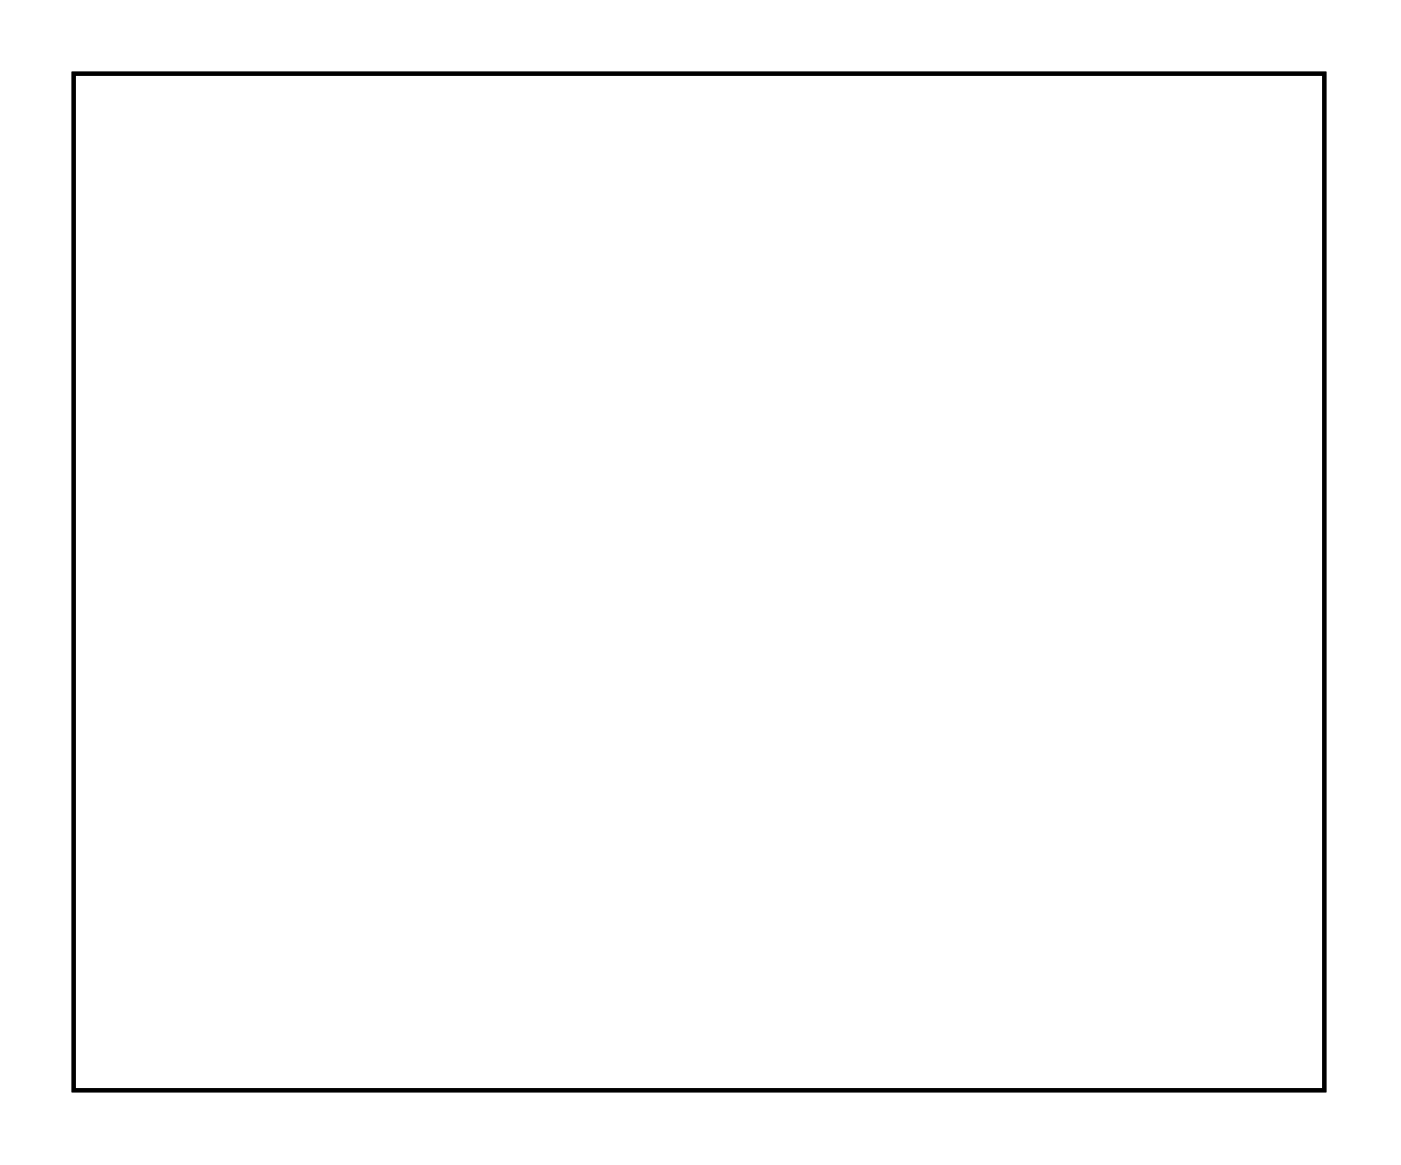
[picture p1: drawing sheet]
<svg xmlns="http://www.w3.org/2000/svg" width="69mm" height="58mm" viewBox="0 0 69 58" stroke-linecap="round" stroke-linejoin="round" font-family="sans-serif">
<path d="M3.6 3.6h61.8v50.2h-61.8z" fill="none" stroke="#000" stroke-width=".2"/>
<path d="M3.6 3.6v50.2h61.8v-50.2zM3.6 3.6h61.8v50.2h-61.8z" fill="#000"/>
<circle cx="48.8" cy="23.7" r=".35" fill="#fff"/>
<circle cx="48.8" cy="23.7" r=".35" fill="none" stroke="#fff" stroke-width=".55"/>
<circle cx="46.2" cy="23.7" r=".35" fill="#fff"/>
<circle cx="46.2" cy="23.7" r=".35" fill="none" stroke="#fff" stroke-width=".55"/>
<circle cx="48.8" cy="33.8" r=".8" fill="#fff"/>
<circle cx="48.8" cy="33.8" r=".8" fill="none" stroke="#fff" stroke-width=".76" stroke-linecap="butt"/>
<circle cx="51.3" cy="33.8" r=".8" fill="#fff"/>
<circle cx="51.3" cy="33.8" r=".8" fill="none" stroke="#fff" stroke-width=".76" stroke-linecap="butt"/>
<circle cx="53.9" cy="33.8" r=".8" fill="#fff"/>
<circle cx="53.9" cy="33.8" r=".8" fill="none" stroke="#fff" stroke-width=".76" stroke-linecap="butt"/>
<circle cx="56.4" cy="33.8" r=".8" fill="#fff"/>
<circle cx="56.4" cy="33.8" r=".8" fill="none" stroke="#fff" stroke-width=".76" stroke-linecap="butt"/>
<circle cx="58.9" cy="33.8" r=".8" fill="#fff"/>
<circle cx="58.9" cy="33.8" r=".8" fill="none" stroke="#fff" stroke-width=".76" stroke-linecap="butt"/>
<path d="M48 35.6h1.5v1.5h-1.5z" fill="#fff"/>
<path d="M48 35.6h1.5v1.5h-1.5z" fill="none" stroke="#fff" stroke-width=".76" stroke-linecap="butt"/>
<circle cx="48.8" cy="36.4" r=".74" fill="#fff"/>
<circle cx="48.8" cy="36.4" r=".74" fill="none" stroke="#fff" stroke-width=".76" stroke-linecap="butt"/>
<circle cx="51.3" cy="36.4" r=".74" fill="#fff"/>
<circle cx="51.3" cy="36.4" r=".74" fill="none" stroke="#fff" stroke-width=".76" stroke-linecap="butt"/>
<circle cx="53.9" cy="36.4" r=".74" fill="#fff"/>
<circle cx="53.9" cy="36.4" r=".74" fill="none" stroke="#fff" stroke-width=".76" stroke-linecap="butt"/>
<circle cx="56.4" cy="36.4" r=".74" fill="#fff"/>
<circle cx="56.4" cy="36.4" r=".74" fill="none" stroke="#fff" stroke-width=".76" stroke-linecap="butt"/>
<circle cx="58.9" cy="36.4" r=".74" fill="#fff"/>
<circle cx="58.9" cy="36.4" r=".74" fill="none" stroke="#fff" stroke-width=".76" stroke-linecap="butt"/>
<circle cx="48.8" cy="38.9" r=".75" fill="#fff"/>
<circle cx="48.8" cy="38.9" r=".75" fill="none" stroke="#fff" stroke-width=".76" stroke-linecap="butt"/>
<circle cx="51.3" cy="38.9" r=".75" fill="#fff"/>
<circle cx="51.3" cy="38.9" r=".75" fill="none" stroke="#fff" stroke-width=".76" stroke-linecap="butt"/>
<circle cx="53.9" cy="38.9" r=".75" fill="#fff"/>
<circle cx="53.9" cy="38.9" r=".75" fill="none" stroke="#fff" stroke-width=".76" stroke-linecap="butt"/>
<circle cx="56.4" cy="38.9" r=".75" fill="#fff"/>
<circle cx="56.4" cy="38.9" r=".75" fill="none" stroke="#fff" stroke-width=".76" stroke-linecap="butt"/>
<circle cx="58.9" cy="38.9" r=".75" fill="#fff"/>
<circle cx="58.9" cy="38.9" r=".75" fill="none" stroke="#fff" stroke-width=".76" stroke-linecap="butt"/>
<path d="M48 40.7h1.5v1.5h-1.5z" fill="#fff"/>
<path d="M48 40.7h1.5v1.5h-1.5z" fill="none" stroke="#fff" stroke-width=".76" stroke-linecap="butt"/>
<circle cx="48.8" cy="41.4" r=".74" fill="#fff"/>
<circle cx="48.8" cy="41.4" r=".74" fill="none" stroke="#fff" stroke-width=".76" stroke-linecap="butt"/>
<circle cx="51.3" cy="41.4" r=".74" fill="#fff"/>
<circle cx="51.3" cy="41.4" r=".74" fill="none" stroke="#fff" stroke-width=".76" stroke-linecap="butt"/>
<circle cx="53.9" cy="41.4" r=".74" fill="#fff"/>
<circle cx="53.9" cy="41.4" r=".74" fill="none" stroke="#fff" stroke-width=".76" stroke-linecap="butt"/>
<circle cx="56.4" cy="41.4" r=".74" fill="#fff"/>
<circle cx="56.4" cy="41.4" r=".74" fill="none" stroke="#fff" stroke-width=".76" stroke-linecap="butt"/>
<circle cx="58.9" cy="41.4" r=".74" fill="#fff"/>
<circle cx="58.9" cy="41.4" r=".74" fill="none" stroke="#fff" stroke-width=".76" stroke-linecap="butt"/>
<circle cx="48.8" cy="44" r=".8" fill="#fff"/>
<circle cx="48.8" cy="44" r=".8" fill="none" stroke="#fff" stroke-width=".76" stroke-linecap="butt"/>
<circle cx="51.3" cy="44" r=".8" fill="#fff"/>
<circle cx="51.3" cy="44" r=".8" fill="none" stroke="#fff" stroke-width=".76" stroke-linecap="butt"/>
<circle cx="53.9" cy="44" r=".8" fill="#fff"/>
<circle cx="53.9" cy="44" r=".8" fill="none" stroke="#fff" stroke-width=".76" stroke-linecap="butt"/>
<circle cx="56.4" cy="44" r=".8" fill="#fff"/>
<circle cx="56.4" cy="44" r=".8" fill="none" stroke="#fff" stroke-width=".76" stroke-linecap="butt"/>
<circle cx="58.9" cy="44" r=".8" fill="#fff"/>
<circle cx="58.9" cy="44" r=".8" fill="none" stroke="#fff" stroke-width=".76" stroke-linecap="butt"/>
<circle cx="5.6" cy="5.9" r="1.1" fill="#fff"/>
<circle cx="5.6" cy="5.9" r="1.1" fill="none" stroke="#fff" stroke-width=".25"/>
<circle cx="5.6" cy="51.6" r="1.1" fill="#fff"/>
<circle cx="5.6" cy="51.6" r="1.1" fill="none" stroke="#fff" stroke-width=".25"/>
<circle cx="61.5" cy="51.6" r="1.1" fill="#fff"/>
<circle cx="61.5" cy="51.6" r="1.1" fill="none" stroke="#fff" stroke-width=".25"/>
<circle cx="61.5" cy="5.9" r="1.1" fill="#fff"/>
<circle cx="61.5" cy="5.9" r="1.1" fill="none" stroke="#fff" stroke-width=".25"/>
<circle cx="28.5" cy="46.5" r=".74" fill="#fff"/>
<circle cx="28.5" cy="46.5" r=".74" fill="none" stroke="#fff" stroke-width=".76" stroke-linecap="butt"/>
<circle cx="31" cy="46.5" r=".74" fill="#fff"/>
<circle cx="31" cy="46.5" r=".74" fill="none" stroke="#fff" stroke-width=".76" stroke-linecap="butt"/>
<circle cx="33.5" cy="46.5" r=".74" fill="#fff"/>
<circle cx="33.5" cy="46.5" r=".74" fill="none" stroke="#fff" stroke-width=".76" stroke-linecap="butt"/>
<circle cx="36.1" cy="46.5" r=".74" fill="#fff"/>
<circle cx="36.1" cy="46.5" r=".74" fill="none" stroke="#fff" stroke-width=".76" stroke-linecap="butt"/>
<circle cx="28.5" cy="49.1" r=".74" fill="#fff"/>
<circle cx="28.5" cy="49.1" r=".74" fill="none" stroke="#fff" stroke-width=".76" stroke-linecap="butt"/>
<circle cx="31" cy="49.1" r=".74" fill="#fff"/>
<circle cx="31" cy="49.1" r=".74" fill="none" stroke="#fff" stroke-width=".76" stroke-linecap="butt"/>
<circle cx="33.5" cy="49.1" r=".74" fill="#fff"/>
<circle cx="33.5" cy="49.1" r=".74" fill="none" stroke="#fff" stroke-width=".76" stroke-linecap="butt"/>
<circle cx="36.1" cy="49.1" r=".74" fill="#fff"/>
<circle cx="36.1" cy="49.1" r=".74" fill="none" stroke="#fff" stroke-width=".76" stroke-linecap="butt"/>
<circle cx="28.5" cy="44" r=".74" fill="#fff"/>
<circle cx="28.5" cy="44" r=".74" fill="none" stroke="#fff" stroke-width=".76" stroke-linecap="butt"/>
<circle cx="31" cy="44" r=".74" fill="#fff"/>
<circle cx="31" cy="44" r=".74" fill="none" stroke="#fff" stroke-width=".76" stroke-linecap="butt"/>
<circle cx="33.5" cy="44" r=".74" fill="#fff"/>
<circle cx="33.5" cy="44" r=".74" fill="none" stroke="#fff" stroke-width=".76" stroke-linecap="butt"/>
<circle cx="36.1" cy="44" r=".74" fill="#fff"/>
<circle cx="36.1" cy="44" r=".74" fill="none" stroke="#fff" stroke-width=".76" stroke-linecap="butt"/>
<circle cx="36.1" cy="26.2" r=".7" fill="#fff"/>
<circle cx="36.1" cy="26.2" r=".7" fill="none" stroke="#fff" stroke-width=".76" stroke-linecap="butt"/>
<circle cx="36.1" cy="36.4" r=".7" fill="#fff"/>
<circle cx="36.1" cy="36.4" r=".7" fill="none" stroke="#fff" stroke-width=".76" stroke-linecap="butt"/>
<circle cx="38.6" cy="28.7" r=".7" fill="#fff"/>
<circle cx="38.6" cy="28.7" r=".7" fill="none" stroke="#fff" stroke-width=".76" stroke-linecap="butt"/>
<circle cx="38.6" cy="38.9" r=".7" fill="#fff"/>
<circle cx="38.6" cy="38.9" r=".7" fill="none" stroke="#fff" stroke-width=".76" stroke-linecap="butt"/>
<circle cx="28.5" cy="38.9" r=".35" fill="#fff"/>
<circle cx="28.5" cy="38.9" r=".35" fill="none" stroke="#fff" stroke-width=".55"/>
<circle cx="33.5" cy="38.9" r=".35" fill="#fff"/>
<circle cx="33.5" cy="38.9" r=".35" fill="none" stroke="#fff" stroke-width=".55"/>
<circle cx="41.2" cy="36.4" r=".35" fill="#fff"/>
<circle cx="41.2" cy="36.4" r=".35" fill="none" stroke="#fff" stroke-width=".55"/>
<circle cx="41.2" cy="44" r=".35" fill="#fff"/>
<circle cx="41.2" cy="44" r=".35" fill="none" stroke="#fff" stroke-width=".55"/>
<circle cx="58.9" cy="16" r=".64" fill="#fff"/>
<circle cx="58.9" cy="16" r=".64" fill="none" stroke="#fff" stroke-width=".76" stroke-linecap="butt"/>
<circle cx="56.4" cy="16" r=".64" fill="#fff"/>
<circle cx="56.4" cy="16" r=".64" fill="none" stroke="#fff" stroke-width=".76" stroke-linecap="butt"/>
<circle cx="58.9" cy="28.7" r=".64" fill="#fff"/>
<circle cx="58.9" cy="28.7" r=".64" fill="none" stroke="#fff" stroke-width=".76" stroke-linecap="butt"/>
<circle cx="56.4" cy="28.7" r=".64" fill="#fff"/>
<circle cx="56.4" cy="28.7" r=".64" fill="none" stroke="#fff" stroke-width=".76" stroke-linecap="butt"/>
<path d="M58.2 7.7h1.5v1.5h-1.5z" fill="#fff"/>
<path d="M58.2 7.7h1.5v1.5h-1.5z" fill="none" stroke="#fff" stroke-width=".76" stroke-linecap="butt"/>
<circle cx="58.9" cy="8.4" r=".76" fill="#fff"/>
<circle cx="58.9" cy="8.4" r=".76" fill="none" stroke="#fff" stroke-width=".76" stroke-linecap="butt"/>
<circle cx="56.4" cy="8.4" r=".76" fill="#fff"/>
<circle cx="56.4" cy="8.4" r=".76" fill="none" stroke="#fff" stroke-width=".76" stroke-linecap="butt"/>
<circle cx="10.7" cy="26.2" r=".76" fill="#fff"/>
<circle cx="10.7" cy="26.2" r=".76" fill="none" stroke="#fff" stroke-width=".61" stroke-linecap="butt"/>
<circle cx="10.7" cy="23.7" r=".76" fill="#fff"/>
<circle cx="10.7" cy="23.7" r=".76" fill="none" stroke="#fff" stroke-width=".61" stroke-linecap="butt"/>
<circle cx="10.7" cy="21.1" r=".76" fill="#fff"/>
<circle cx="10.7" cy="21.1" r=".76" fill="none" stroke="#fff" stroke-width=".61" stroke-linecap="butt"/>
<circle cx="10.7" cy="18.6" r=".76" fill="#fff"/>
<circle cx="10.7" cy="18.6" r=".76" fill="none" stroke="#fff" stroke-width=".61" stroke-linecap="butt"/>
<circle cx="56.4" cy="23.7" r=".67" fill="#fff"/>
<circle cx="56.4" cy="23.7" r=".67" fill="none" stroke="#fff" stroke-width=".79" stroke-linecap="butt"/>
<circle cx="57.7" cy="21.8" r=".67" fill="#fff"/>
<circle cx="57.7" cy="21.8" r=".67" fill="none" stroke="#fff" stroke-width=".79" stroke-linecap="butt"/>
<circle cx="58.9" cy="23.7" r=".67" fill="#fff"/>
<circle cx="58.9" cy="23.7" r=".67" fill="none" stroke="#fff" stroke-width=".79" stroke-linecap="butt"/>
<circle cx="25.9" cy="13.5" r=".74" fill="#fff"/>
<circle cx="25.9" cy="13.5" r=".74" fill="none" stroke="#fff" stroke-width=".76" stroke-linecap="butt"/>
<circle cx="25.9" cy="16" r=".74" fill="#fff"/>
<circle cx="25.9" cy="16" r=".74" fill="none" stroke="#fff" stroke-width=".76" stroke-linecap="butt"/>
<circle cx="25.9" cy="18.6" r=".74" fill="#fff"/>
<circle cx="25.9" cy="18.6" r=".74" fill="none" stroke="#fff" stroke-width=".76" stroke-linecap="butt"/>
<circle cx="25.9" cy="21.1" r=".74" fill="#fff"/>
<circle cx="25.9" cy="21.1" r=".74" fill="none" stroke="#fff" stroke-width=".76" stroke-linecap="butt"/>
<circle cx="25.9" cy="23.7" r=".74" fill="#fff"/>
<circle cx="25.9" cy="23.7" r=".74" fill="none" stroke="#fff" stroke-width=".76" stroke-linecap="butt"/>
<circle cx="25.9" cy="26.2" r=".74" fill="#fff"/>
<circle cx="25.9" cy="26.2" r=".74" fill="none" stroke="#fff" stroke-width=".76" stroke-linecap="butt"/>
<circle cx="25.9" cy="28.7" r=".74" fill="#fff"/>
<circle cx="25.9" cy="28.7" r=".74" fill="none" stroke="#fff" stroke-width=".76" stroke-linecap="butt"/>
<circle cx="25.9" cy="31.3" r=".74" fill="#fff"/>
<circle cx="25.9" cy="31.3" r=".74" fill="none" stroke="#fff" stroke-width=".76" stroke-linecap="butt"/>
<circle cx="25.9" cy="33.8" r=".74" fill="#fff"/>
<circle cx="25.9" cy="33.8" r=".74" fill="none" stroke="#fff" stroke-width=".76" stroke-linecap="butt"/>
<circle cx="25.9" cy="36.4" r=".74" fill="#fff"/>
<circle cx="25.9" cy="36.4" r=".74" fill="none" stroke="#fff" stroke-width=".76" stroke-linecap="butt"/>
<circle cx="25.9" cy="38.9" r=".74" fill="#fff"/>
<circle cx="25.9" cy="38.9" r=".74" fill="none" stroke="#fff" stroke-width=".76" stroke-linecap="butt"/>
<circle cx="43.7" cy="13.5" r=".74" fill="#fff"/>
<circle cx="43.7" cy="13.5" r=".74" fill="none" stroke="#fff" stroke-width=".76" stroke-linecap="butt"/>
<circle cx="43.7" cy="16" r=".74" fill="#fff"/>
<circle cx="43.7" cy="16" r=".74" fill="none" stroke="#fff" stroke-width=".76" stroke-linecap="butt"/>
<circle cx="43.7" cy="18.6" r=".74" fill="#fff"/>
<circle cx="43.7" cy="18.6" r=".74" fill="none" stroke="#fff" stroke-width=".76" stroke-linecap="butt"/>
<circle cx="43.7" cy="21.1" r=".74" fill="#fff"/>
<circle cx="43.7" cy="21.1" r=".74" fill="none" stroke="#fff" stroke-width=".76" stroke-linecap="butt"/>
<circle cx="43.7" cy="23.7" r=".74" fill="#fff"/>
<circle cx="43.7" cy="23.7" r=".74" fill="none" stroke="#fff" stroke-width=".76" stroke-linecap="butt"/>
<circle cx="43.7" cy="26.2" r=".74" fill="#fff"/>
<circle cx="43.7" cy="26.2" r=".74" fill="none" stroke="#fff" stroke-width=".76" stroke-linecap="butt"/>
<circle cx="43.7" cy="28.7" r=".74" fill="#fff"/>
<circle cx="43.7" cy="28.7" r=".74" fill="none" stroke="#fff" stroke-width=".76" stroke-linecap="butt"/>
<circle cx="43.7" cy="31.3" r=".74" fill="#fff"/>
<circle cx="43.7" cy="31.3" r=".74" fill="none" stroke="#fff" stroke-width=".76" stroke-linecap="butt"/>
<circle cx="43.7" cy="33.8" r=".74" fill="#fff"/>
<circle cx="43.7" cy="33.8" r=".74" fill="none" stroke="#fff" stroke-width=".76" stroke-linecap="butt"/>
<circle cx="43.7" cy="36.4" r=".74" fill="#fff"/>
<circle cx="43.7" cy="36.4" r=".74" fill="none" stroke="#fff" stroke-width=".76" stroke-linecap="butt"/>
<circle cx="43.7" cy="38.9" r=".74" fill="#fff"/>
<circle cx="43.7" cy="38.9" r=".74" fill="none" stroke="#fff" stroke-width=".76" stroke-linecap="butt"/>
<circle cx="51.3" cy="16" r=".74" fill="#fff"/>
<circle cx="51.3" cy="16" r=".74" fill="none" stroke="#fff" stroke-width=".76" stroke-linecap="butt"/>
<circle cx="51.3" cy="18.6" r=".74" fill="#fff"/>
<circle cx="51.3" cy="18.6" r=".74" fill="none" stroke="#fff" stroke-width=".76" stroke-linecap="butt"/>
<circle cx="51.3" cy="21.1" r=".74" fill="#fff"/>
<circle cx="51.3" cy="21.1" r=".74" fill="none" stroke="#fff" stroke-width=".76" stroke-linecap="butt"/>
<circle cx="51.3" cy="23.7" r=".74" fill="#fff"/>
<circle cx="51.3" cy="23.7" r=".74" fill="none" stroke="#fff" stroke-width=".76" stroke-linecap="butt"/>
<circle cx="51.3" cy="26.2" r=".74" fill="#fff"/>
<circle cx="51.3" cy="26.2" r=".74" fill="none" stroke="#fff" stroke-width=".76" stroke-linecap="butt"/>
<circle cx="51.3" cy="28.7" r=".74" fill="#fff"/>
<circle cx="51.3" cy="28.7" r=".74" fill="none" stroke="#fff" stroke-width=".76" stroke-linecap="butt"/>
<circle cx="20.8" cy="33.8" r=".74" fill="#fff"/>
<circle cx="20.8" cy="33.8" r=".74" fill="none" stroke="#fff" stroke-width=".76" stroke-linecap="butt"/>
<circle cx="20.8" cy="36.4" r=".74" fill="#fff"/>
<circle cx="20.8" cy="36.4" r=".74" fill="none" stroke="#fff" stroke-width=".76" stroke-linecap="butt"/>
<circle cx="20.8" cy="21.1" r=".7" fill="#fff"/>
<circle cx="20.8" cy="21.1" r=".7" fill="none" stroke="#fff" stroke-width=".76" stroke-linecap="butt"/>
<circle cx="20.8" cy="18.6" r=".7" fill="#fff"/>
<circle cx="20.8" cy="18.6" r=".7" fill="none" stroke="#fff" stroke-width=".76" stroke-linecap="butt"/>
<circle cx="10.7" cy="33.8" r=".7" fill="#fff"/>
<circle cx="10.7" cy="33.8" r=".7" fill="none" stroke="#fff" stroke-width=".76" stroke-linecap="butt"/>
<circle cx="10.7" cy="40.3" r=".7" fill="#fff"/>
<circle cx="10.7" cy="40.3" r=".7" fill="none" stroke="#fff" stroke-width=".76" stroke-linecap="butt"/>
<circle cx="15.2" cy="33.8" r=".7" fill="#fff"/>
<circle cx="15.2" cy="33.8" r=".7" fill="none" stroke="#fff" stroke-width=".76" stroke-linecap="butt"/>
<circle cx="15.2" cy="40.3" r=".7" fill="#fff"/>
<circle cx="15.2" cy="40.3" r=".7" fill="none" stroke="#fff" stroke-width=".76" stroke-linecap="butt"/>
<circle cx="61.5" cy="13.5" r=".35" fill="#fff"/>
<circle cx="61.5" cy="13.5" r=".35" fill="none" stroke="#fff" stroke-width=".55"/>
<circle cx="53.9" cy="13.5" r=".35" fill="#fff"/>
<circle cx="53.9" cy="13.5" r=".35" fill="none" stroke="#fff" stroke-width=".55"/>
</svg>
